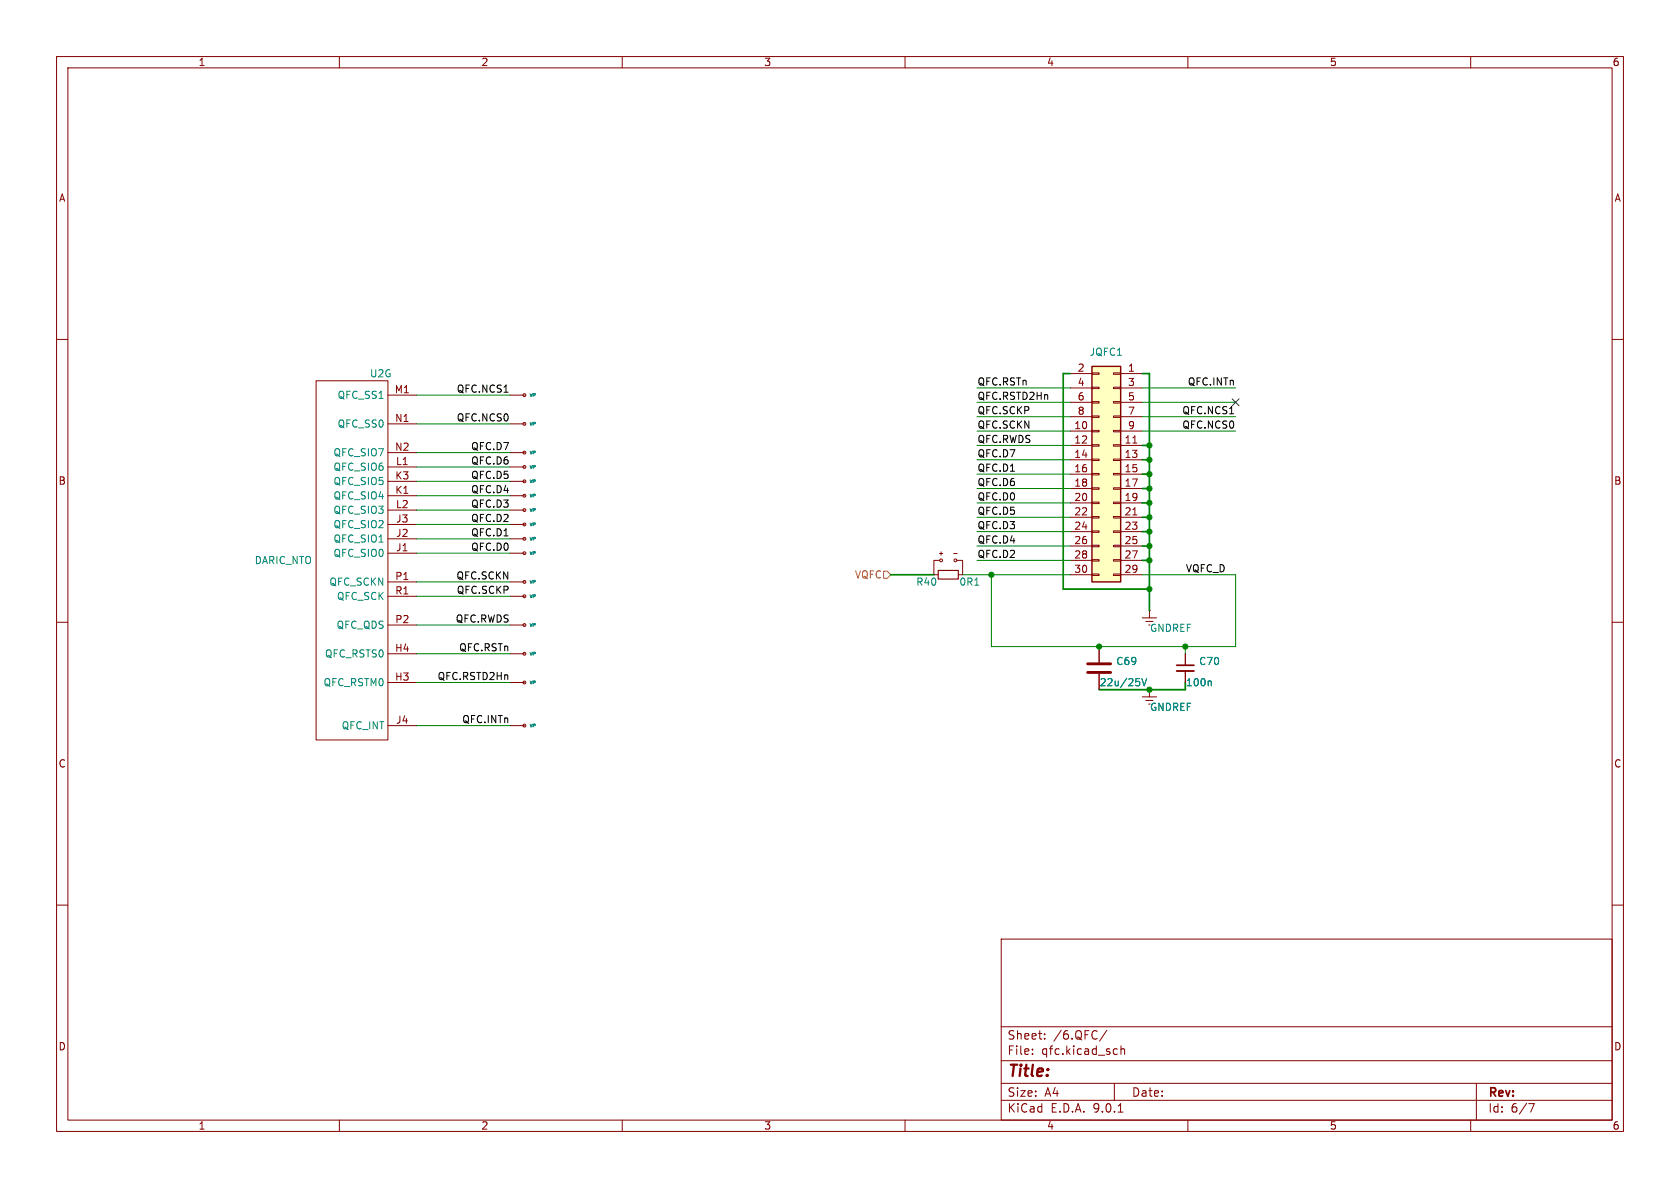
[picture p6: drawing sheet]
<svg xmlns="http://www.w3.org/2000/svg" width="297mm" height="210mm" viewBox="0 0 297 210" stroke-linecap="round" stroke-linejoin="round" font-family="sans-serif">
<defs><g id="words">
<text font-size="2.8" fill="#840000" x="178" y="190.9">Title:</text>
<g font-size="2.1" fill="#840000">
<text x="178" y="184">Sheet:</text>
<text x="186.2" y="184">/6.QFC/</text>
<text x="178" y="186.7">File:</text>
<text x="184.1" y="186.7">qfc.kicad_sch</text>
<text x="178" y="196.9">KiCad</text>
<text x="178" y="194.1">Size:</text>
<text x="184.7" y="194.1">A4</text>
<text x="185.7" y="196.9">E.D.A.</text>
<text x="193.3" y="196.9">9.0.1</text>
<text x="200" y="194.1">Date:</text>
<text x="263" y="194.3">Rev:</text>
<text x="263" y="196.9">Id:</text>
<text x="267.1" y="196.9">6/7</text>
</g>
<g font-size="1.8" fill="#840000">
<text x="35" y="11.9">1</text>
<text x="85" y="11.9">2</text>
<text x="135" y="11.9">3</text>
<text x="185" y="11.9">4</text>
<text x="235" y="11.9">5</text>
<text x="285" y="11.9">6</text>
<text x="10.3" y="35.9">A</text>
<text x="285.3" y="35.9">A</text>
<text x="190.4" y="65.8">2</text>
<text x="199.3" y="65.8">1</text>
<text x="69.7" y="69.6">M1</text>
<text x="190.4" y="68.3">4</text>
<text x="190.4" y="70.9">6</text>
<text x="199.3" y="68.3">3</text>
<text x="199.3" y="70.9">5</text>
<text x="69.7" y="74.7">N1</text>
<text x="189.8" y="75.9">10</text>
<text x="190.4" y="73.4">8</text>
<text x="199.3" y="73.4">7</text>
<text x="199.3" y="75.9">9</text>
<text x="69.7" y="79.8">N2</text>
<text x="69.9" y="82.3">L1</text>
<text x="189.8" y="78.5">12</text>
<text x="189.8" y="81">14</text>
<text x="189.8" y="83.6">16</text>
<text x="198.7" y="78.5">11</text>
<text x="198.7" y="81">13</text>
<text x="198.7" y="83.6">15</text>
<text x="10.3" y="85.9">B</text>
<text x="69.8" y="84.8">K3</text>
<text x="69.8" y="87.4">K1</text>
<text x="69.9" y="89.9">L2</text>
<text x="189.8" y="86.1">18</text>
<text x="189.8" y="88.6">20</text>
<text x="198.7" y="86.1">17</text>
<text x="198.7" y="88.6">19</text>
<text x="285.3" y="85.9">B</text>
<text x="69.9" y="92.5">J3</text>
<text x="69.9" y="95">J2</text>
<text x="189.8" y="91.2">22</text>
<text x="189.8" y="93.7">24</text>
<text x="198.7" y="91.2">21</text>
<text x="198.7" y="93.7">23</text>
<text x="69.9" y="97.5">J1</text>
<text x="189.8" y="96.3">26</text>
<text x="189.8" y="98.8">28</text>
<text x="189.8" y="101.3">30</text>
<text x="198.7" y="96.3">25</text>
<text x="198.7" y="98.8">27</text>
<text x="198.7" y="101.3">29</text>
<text x="69.8" y="102.6">P1</text>
<text x="69.8" y="105.2">R1</text>
<text x="69.8" y="110.2">P2</text>
<text x="69.7" y="115.3">H4</text>
<text x="69.7" y="120.4">H3</text>
<text x="69.9" y="128">J4</text>
<text x="10.3" y="135.9">C</text>
<text x="285.3" y="135.9">C</text>
<text x="10.3" y="185.9">D</text>
<text x="285.3" y="185.9">D</text>
<text x="35" y="199.9">1</text>
<text x="85" y="199.9">2</text>
<text x="135" y="199.9">3</text>
<text x="185" y="199.9">4</text>
<text x="235" y="199.9">5</text>
<text x="285" y="199.9">6</text>
</g>
<g font-size="1.8" fill="#008484">
<text x="192.5" y="63.1">JQFC1</text>
<text x="59.6" y="70.7">QFC_SS1</text>
<text x="65.3" y="66.9">U2G</text>
<text x="59.6" y="75.8">QFC_SS0</text>
<text x="58.9" y="80.9">QFC_SIO7</text>
<text x="58.9" y="83.4">QFC_SIO6</text>
<text x="58.9" y="86">QFC_SIO5</text>
<text x="58.9" y="88.5">QFC_SIO4</text>
<text x="58.9" y="91">QFC_SIO3</text>
<text x="58.9" y="93.6">QFC_SIO2</text>
<text x="44.9" y="99.9">DARIC_NTO</text>
<text x="58.9" y="96.1">QFC_SIO1</text>
<text x="58.9" y="98.7">QFC_SIO0</text>
<text x="58.1" y="103.7">QFC_SCKN</text>
<text x="59.5" y="106.3">QFC_SCK</text>
<text x="161.9" y="103.7">R40</text>
<text x="169.5" y="103.7">0R1</text>
<text x="59.4" y="111.4">QFC_QDS</text>
<text x="203.2" y="111.9">GNDREF</text>
<text x="57.3" y="116.4">QFC_RSTS0</text>
<text x="197.2" y="117.8">C69</text>
<text x="211.9" y="117.8">C70</text>
<text x="57.1" y="121.5">QFC_RSTM0</text>
<text x="194.3" y="121.5">22u/25V</text>
<text x="203.2" y="125.9">GNDREF</text>
<text x="209.6" y="121.5">100n</text>
<text x="60.3" y="129.1">QFC_INT</text>
</g>
<g font-size="1.8">
<text x="80.7" y="69.5">QFC.NCS1</text>
<text x="172.7" y="70.8">QFC.RSTD2Hn</text>
<text x="172.7" y="68.2">QFC.RSTn</text>
<text x="209.9" y="68.2">QFC.INTn</text>
<text x="80.7" y="74.6">QFC.NCS0</text>
<text x="172.7" y="75.9">QFC.SCKN</text>
<text x="172.7" y="73.3">QFC.SCKP</text>
<text x="208.9" y="73.3">QFC.NCS1</text>
<text x="208.9" y="75.9">QFC.NCS0</text>
<text x="83.2" y="79.7">QFC.D7</text>
<text x="83.2" y="82.2">QFC.D6</text>
<text x="172.7" y="83.5">QFC.D1</text>
<text x="172.7" y="78.4">QFC.RWDS</text>
<text x="172.7" y="80.9">QFC.D7</text>
<text x="83.2" y="84.7">QFC.D5</text>
<text x="83.2" y="87.3">QFC.D4</text>
<text x="83.2" y="89.8">QFC.D3</text>
<text x="172.7" y="88.6">QFC.D0</text>
<text x="172.7" y="86">QFC.D6</text>
<text x="83.2" y="94.9">QFC.D1</text>
<text x="83.2" y="92.4">QFC.D2</text>
<text x="172.7" y="93.6">QFC.D3</text>
<text x="172.7" y="91.1">QFC.D5</text>
<text x="83.2" y="97.4">QFC.D0</text>
<text x="172.7" y="98.7">QFC.D2</text>
<text x="172.7" y="96.2">QFC.D4</text>
<text x="209.5" y="101.3">VQFC_D</text>
<text x="80.6" y="102.5">QFC.SCKN</text>
<text x="80.7" y="105.1">QFC.SCKP</text>
<text x="80.5" y="110.1">QFC.RWDS</text>
<text x="81.1" y="115.2">QFC.RSTn</text>
<text x="77.3" y="120.3">QFC.RSTD2Hn</text>
<text x="81.6" y="127.9">QFC.INTn</text>
</g>
<text font-size="1.8" fill="#848400" x="151" y="102.5">VQFC</text>
<text font-size="1.1" fill="#840000" x="165.7" y="98.4">+</text>
<g font-size=".7" fill="#008484">
<text x="93.5" y="70.3">WP</text>
<text x="93.5" y="75.4">WP</text>
<text x="93.5" y="83">WP</text>
<text x="93.5" y="80.4">WP</text>
<text x="93.5" y="88.1">WP</text>
<text x="93.5" y="85.5">WP</text>
<text x="93.5" y="95.7">WP</text>
<text x="93.5" y="90.6">WP</text>
<text x="93.5" y="93.1">WP</text>
<text x="93.5" y="98.2">WP</text>
<text x="93.5" y="105.8">WP</text>
<text x="93.5" y="103.3">WP</text>
<text x="93.5" y="110.9">WP</text>
<text x="93.5" y="116">WP</text>
<text x="93.5" y="121.1">WP</text>
<text x="93.5" y="128.7">WP</text>
</g>
</g></defs>
<g fill="none" stroke="#840000" stroke-width=".18">
<path d="M10 10h277v190h-277zM12 12h273v186h-273zM60 10v2M110 10v2M160 10v2M210 10v2M260 10v2M10 60h2M55.9 67.3h12.7v63.5h-12.7zM68.6 69.9h5.1M68.6 74.9h5.1M90.2 74.9h2.5"/>
<path d="M285 60h2M68.6 80h5.1M68.6 82.6h5.1M68.6 85.1h5.1M68.6 87.6h5.1M68.6 90.2h5.1M68.6 92.7h5.1M68.6 95.3h5.1M68.6 97.8h5.1M90.2 80h2.5M90.2 82.6h2.5M90.2 85.1h2.5"/>
<path d="M90.2 87.6h2.5M90.2 90.2h2.5M90.2 92.7h2.5M90.2 95.3h2.5M166.1 99.1h-1v2.5h.8M168.6 97.8h.6M169.2 99.1h1v2.5h-.8M10 110h2M68.6 102.9h5.1M68.6 105.4h5.1M68.6 110.5h5.1M68.6 115.6h5.1"/>
<path d="M90.2 102.9h2.5M90.2 105.4h2.5M90.2 110.5h2.5M90.2 115.6h2.5M194.3 114.3v2.8M194.3 119.1v2.8M201.9 109.2h2.6M202.6 109.9h1.2M203.2 108h.1M203.2 108v1.2M209.5 115.6v2M209.5 118.6v2.1"/>
<path d="M285 110h2M68.6 120.7h5.1M68.6 128.3h5.1M90.2 120.7h2.5M201.9 123.2h2.6M202.6 123.8h1.2M203.2 121.9h.1M203.2 121.9v1.3M10 160h2M177 166h108v32h-108zM285 160h2M60 198v2"/>
<path d="M110 198v2M160 198v2M177 194.5h108M177 191.5h108M177 187.5h108M177 181.5h108M182.5 186.3v.1M182.5 185.5v.1M184.7 183.6v.1M184.7 182.8v.1M195.7 182.1l-1.3 2M197 191.5v3"/>
<path d="M197.1 185.4l.4 .1M197.5 186.3l-.4 .1M197.7 196.6h.8M198.2 185.5l.2-.1 .3 .1 .1 .9M198.2 184.9v1.5M210 198v2M260 198v2M261 191.5v6.5M270.2 195.1h1l-.6 1.5"/>
<circle cx="92.7" cy="74.9" r=".25"/>
<circle cx="92.7" cy="80" r=".25"/>
<circle cx="92.7" cy="90.2" r=".25"/>
<circle cx="92.7" cy="82.5" r=".25"/>
<circle cx="92.7" cy="92.7" r=".25"/>
<circle cx="92.7" cy="87.6" r=".25"/>
<circle cx="92.7" cy="95.2" r=".25"/>
<circle cx="92.7" cy="85.1" r=".25"/>
<circle cx="166.4" cy="99.1" r=".25"/>
<circle cx="168.9" cy="99.1" r=".25"/>
<circle cx="92.7" cy="110.5" r=".25"/>
<circle cx="92.7" cy="102.9" r=".25"/>
<circle cx="92.7" cy="105.4" r=".25"/>
<circle cx="92.7" cy="115.6" r=".25"/>
<circle cx="92.7" cy="120.6" r=".25"/>
</g>
<path d="M165.9 100.8h3.5v1.6h-3.5z" fill="none" stroke="#840000" stroke-width=".2"/>
<path d="M172.3 103.4h.8M201.9 120l.4 1.2 .4-1.2M201.4 120.6v.5M214 120.4l.1 .2v.6" fill="none" stroke="#008484" stroke-width=".18"/>
<path d="M208 117.6h3.1" fill="none" stroke="#840000" stroke-width=".3"/>
<path d="M208 118.6h3.1" fill="none" stroke="#840000" stroke-width=".33"/>
<path d="M192.3 117.3h4M192.3 118.9h4" fill="none" stroke="#840000" stroke-width=".51"/>
<path d="M193 64.8h5.1v38.1h-5.1z" fill="#ffffc2"/>
<path d="M193 64.8h5.1v38.1h-5.1z" fill="none" stroke="#840000" stroke-width=".25"/>
<g fill="none" stroke="#840000" stroke-width=".18">
<path d="M90.2 69.9h2.5M189.2 66h3.8M189.2 68.6h3.8M189.2 71.1h3.8M189.2 73.7h3.8M189.2 76.2h3.8M189.2 78.7h3.8M193 65.9h1.3v.3h-1.3zM193 68.5h1.3v.2h-1.3zM193 71h1.3v.2h-1.3zM193 73.5h1.3v.3h-1.3zM193 76.1h1.3v.2h-1.3z"/>
<path d="M193 78.6h1.3v.3h-1.3zM196.8 65.9h1.3v.3h-1.3zM196.8 68.5h1.3v.2h-1.3zM196.8 71h1.3v.2h-1.3zM196.8 73.5h1.3v.3h-1.3zM196.8 76.1h1.3v.2h-1.3zM196.8 78.6h1.3v.3h-1.3zM198.1 66h3.8M198.1 68.6h3.8M198.1 71.1h3.8M198.1 73.7h3.8M198.1 76.2h3.8"/>
<path d="M198.1 78.7h3.8M200.3 78.3h.7M90.2 97.8h2.5M189.2 81.3h3.8M189.2 83.8h3.8M189.2 86.4h3.8M189.2 88.9h3.8M189.2 91.4h3.8M189.2 94h3.8M189.2 96.5h3.8M189.2 99.1h3.8M193 81.2h1.3v.2h-1.3z"/>
<path d="M193 83.7h1.3v.2h-1.3zM193 86.2h1.3v.3h-1.3zM193 88.8h1.3v.2h-1.3zM193 91.3h1.3v.3h-1.3zM193 93.9h1.3v.2h-1.3zM193 96.4h1.3v.2h-1.3zM193 98.9h1.3v.3h-1.3zM196.8 81.2h1.3v.2h-1.3zM196.8 83.7h1.3v.2h-1.3zM196.8 86.2h1.3v.3h-1.3zM196.8 88.8h1.3v.2h-1.3zM196.8 91.3h1.3v.3h-1.3z"/>
<path d="M196.8 93.9h1.3v.2h-1.3zM196.8 96.4h1.3v.2h-1.3zM196.8 98.9h1.3v.3h-1.3zM198.1 81.3h3.8M198.1 83.8h3.8M198.1 86.4h3.8M198.1 88.9h3.8M198.1 91.4h3.8M198.1 94h3.8M198.1 96.5h3.8M198.1 99.1h3.8M200.3 91h.7"/>
<path d="M189.2 101.6h3.8M193 101.5h1.3v.2h-1.3zM194.3 114.3v2.8M194.3 119.1v2.8M196.8 101.5h1.3v.2h-1.3zM198.1 101.6h3.8M209.5 115.6v2M209.5 118.6v2.1M90.2 128.3h2.5M203.2 121.9h.1"/>
<circle cx="92.7" cy="69.8" r=".25"/>
<circle cx="92.7" cy="97.8" r=".25"/>
<circle cx="92.7" cy="128.3" r=".25"/>
</g>
<path d="M156.2 101h.6l.7 .6-.7 .6h-.6z" fill="none" stroke="#848400" stroke-width=".18"/>
<g fill="none" stroke="#008400" stroke-width=".18">
<path d="M73.7 69.9h16.5M73.7 74.9h16.5M172.7 71.1h16.5M172.7 76.2h16.5M172.7 73.7h16.5M172.7 68.6h16.5M172.7 78.7h16.5M201.9 71.1h16.5M201.9 76.2h16.5M201.9 73.7h16.5M201.9 68.6h16.5M73.7 92.7h16.5"/>
<path d="M73.7 90.2h16.5M73.7 85.1h16.5M73.7 87.6h16.5M73.7 82.6h16.5M73.7 95.3h16.5M73.7 80h16.5M73.7 97.8h16.5M172.7 96.5h16.5M172.7 94h16.5M172.7 91.4h16.5M172.7 99.1h16.5M172.7 88.9h16.5"/>
<path d="M172.7 81.3h16.5M172.7 86.4h16.5M172.7 83.8h16.5M73.7 105.4h16.5M73.7 102.9h16.5M73.7 110.5h16.5M73.7 115.6h16.5M170.2 101.6h19M175.3 101.6v12.7h43.1v-12.7h-16.5M209.5 114.3v1.3M73.7 128.3h16.5M73.7 120.7h16.5"/>
</g>
<g fill="none" stroke="#008400" stroke-width=".3">
<path d="M189.2 66h-1.2v38.1h15.2M201.9 66h1.3v42M201.9 78.7h1.3M201.9 91.4h1.3M201.9 88.9h1.3M201.9 99.1h1.3M201.9 86.4h1.3M201.9 81.3h1.3M201.9 94h1.3M201.9 96.5h1.3M201.9 83.8h1.3M157.5 101.6h7.6"/>
<path d="M194.3 121.9h15.2"/>
</g>
<path d="M217.8 70.5l1.2 1.2M219 70.5l-1.2 1.2" fill="none" stroke="#000084" stroke-width=".18"/>
<path d="M201.9 120l.4 1.2 .4-1.2M201.4 120.6v.5M214 120.4l.1 .2v.6" fill="none" stroke="#008484" stroke-width=".18"/>
<g fill="#008400" stroke="#008400" stroke-width=".18">
<circle cx="203.2" cy="99.1" r=".46"/>
<circle cx="203.2" cy="104.1" r=".46"/>
<circle cx="203.2" cy="94" r=".46"/>
<circle cx="203.2" cy="96.5" r=".46"/>
<circle cx="203.2" cy="86.4" r=".46"/>
<circle cx="203.2" cy="121.9" r=".46"/>
<circle cx="209.5" cy="114.3" r=".46"/>
<circle cx="203.2" cy="91.4" r=".46"/>
<circle cx="203.2" cy="88.9" r=".46"/>
<circle cx="194.3" cy="114.3" r=".46"/>
<circle cx="175.3" cy="101.6" r=".46"/>
<circle cx="203.2" cy="78.7" r=".46"/>
<circle cx="203.2" cy="81.3" r=".46"/>
<circle cx="203.2" cy="83.8" r=".46"/>
</g>
<use href="#words"/>
</svg>
